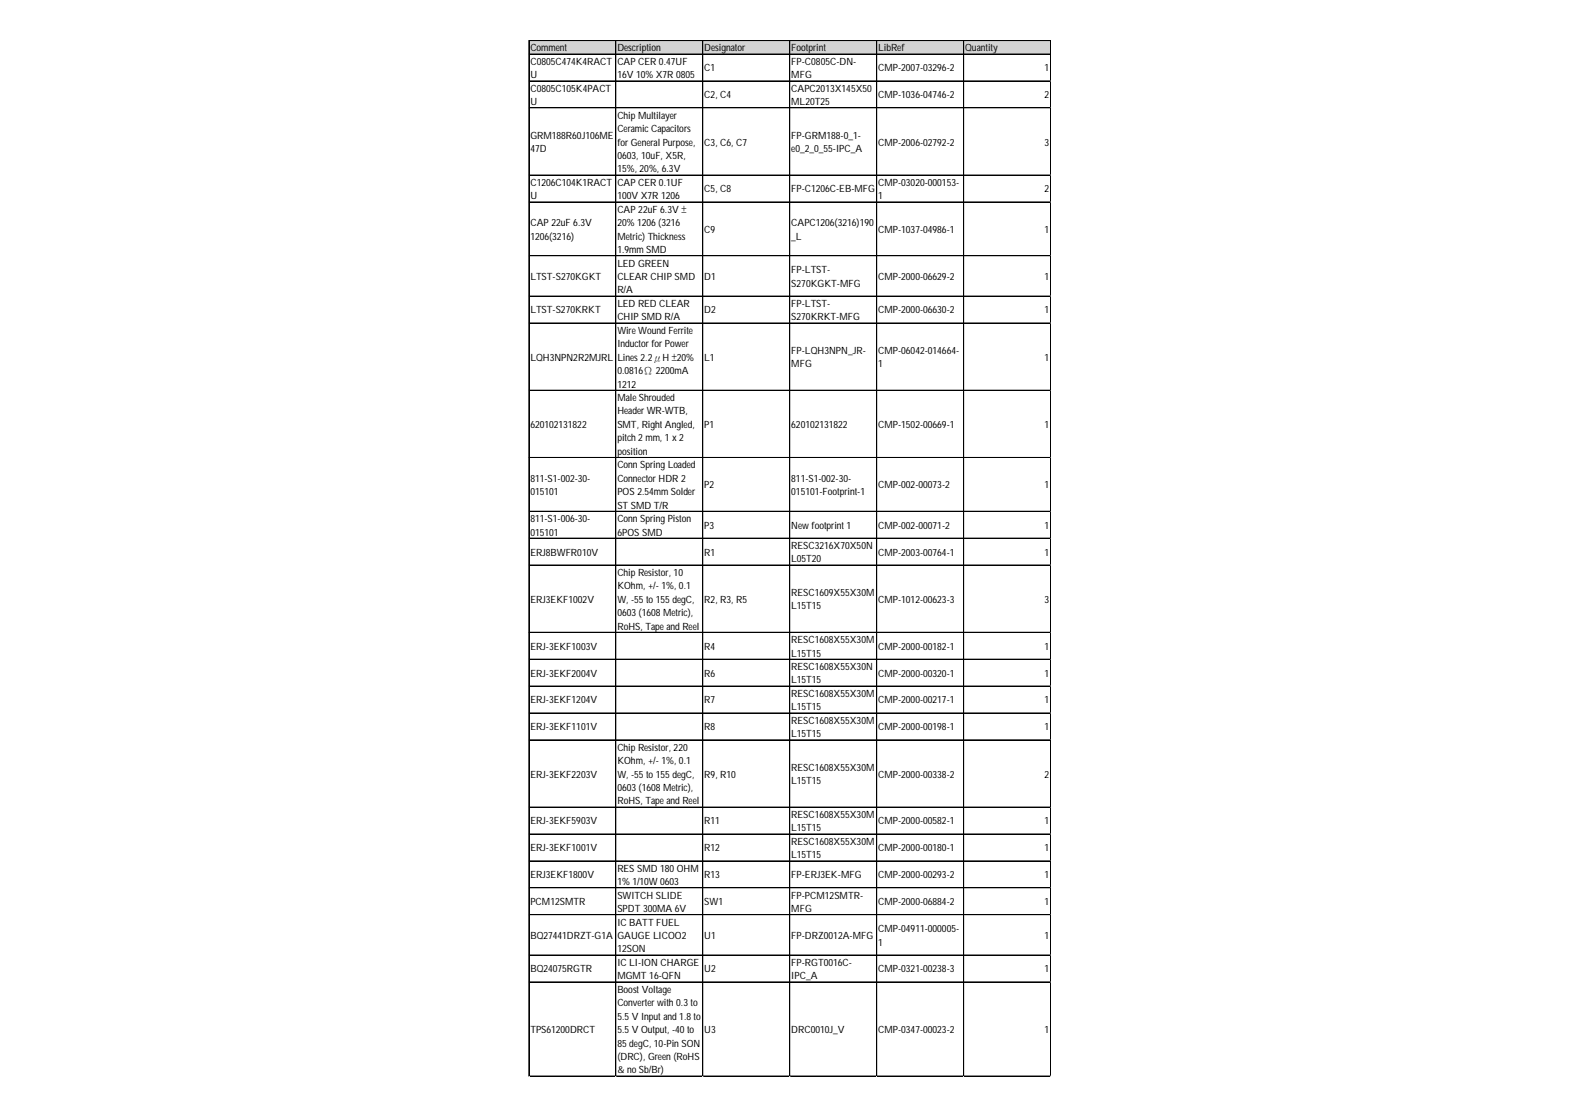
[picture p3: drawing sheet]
<svg xmlns="http://www.w3.org/2000/svg" width="297mm" height="210mm" viewBox="0 0 297 210" stroke-linecap="round" stroke-linejoin="round" font-family="sans-serif">
<defs><g id="words">
<g font-size="1.9">
<text x="99.7" y="9.7">Comment</text>
<text x="116" y="9.7">Description</text>
<text x="132.3" y="9.7">Designator</text>
<text x="148.7" y="9.7">Footprint</text>
<text x="165" y="9.7">LibRef</text>
<text x="181.3" y="9.7">Quantity</text>
<text x="99.7" y="12.2">C0805C474K4RACT</text>
<text x="99.7" y="14.7">U</text>
<text x="99.7" y="17.2">C0805C105K4PACT</text>
<text x="116" y="12.2">CAP CER 0.47UF</text>
<text x="116" y="14.7">16V 10% X7R 0805</text>
<text x="132.3" y="13.4">C1</text>
<text x="148.7" y="12.2">FP-C0805C-DN-</text>
<text x="148.7" y="14.7">MFG</text>
<text x="148.7" y="17.2">CAPC2013X145X50</text>
<text x="165" y="13.4">CMP-2007-03296-2</text>
<text x="196.3" y="13.4">1</text>
<text x="99.7" y="19.7">U</text>
<text x="116" y="22.3">Chip Multilayer</text>
<text x="132.3" y="18.5">C2, C4</text>
<text x="148.7" y="19.7">ML20T25</text>
<text x="165" y="18.5">CMP-1036-04746-2</text>
<text x="196.3" y="18.5">2</text>
<text x="99.7" y="26">GRM188R60J106ME</text>
<text x="99.7" y="28.6">47D</text>
<text x="116" y="24.8">CeramicCapacitors</text>
<text x="116" y="27.3">forGeneral Purpose,</text>
<text x="116" y="29.8">0603, 10uF, X5R,</text>
<text x="132.3" y="27.3">C3, C6, C7</text>
<text x="148.7" y="26">FP-GRM188-0_1-</text>
<text x="148.7" y="28.6">e0_2_0_55-IPC_A</text>
<text x="165" y="27.3">CMP-2006-02792-2</text>
<text x="196.3" y="27.3">3</text>
<text x="99.7" y="34.9">C1206C104K1RACT</text>
<text x="116" y="32.4">15%, 20%, 6.3V</text>
<text x="116" y="34.9">CAP CER 0.1UF</text>
<text x="165" y="34.9">CMP-03020-000153-</text>
<text x="99.7" y="37.4">U</text>
<text x="116" y="37.4">100V X7R 1206</text>
<text x="116" y="39.9">CAP 22uF 6.3V ±</text>
<text x="132.3" y="36.1">C5, C8</text>
<text x="148.7" y="36.1">FP-C1206C-EB-MFG</text>
<text x="165" y="37.4">1</text>
<text x="196.3" y="36.1">2</text>
<text x="99.7" y="42.5">CAP 22uF 6.3V</text>
<text x="99.7" y="45">1206(3216)</text>
<text x="116" y="42.5">20% 1206(3216</text>
<text x="116" y="45">Metric) Thickness</text>
<text x="116" y="47.5">1.9mmSMD</text>
<text x="132.3" y="43.7">C9</text>
<text x="148.7" y="42.5">CAPC1206(3216)190</text>
<text x="148.7" y="45">_L</text>
<text x="165" y="43.7">CMP-1037-04986-1</text>
<text x="196.3" y="43.7">1</text>
<text x="99.7" y="52.6">LTST-S270KGKT</text>
<text x="116" y="50">LED GREEN</text>
<text x="116" y="52.6">CLEAR CHIP SMD</text>
<text x="132.3" y="52.6">D1</text>
<text x="148.7" y="51.3">FP-LTST-</text>
<text x="148.7" y="53.8">S270KGKT-MFG</text>
<text x="165" y="52.6">CMP-2000-06629-2</text>
<text x="196.3" y="52.6">1</text>
<text x="99.7" y="58.9">LTST-S270KRKT</text>
<text x="116" y="55.1">R/A</text>
<text x="116" y="57.6">LED RED CLEAR</text>
<text x="132.3" y="58.9">D2</text>
<text x="148.7" y="57.6">FP-LTST-</text>
<text x="165" y="58.9">CMP-2000-06630-2</text>
<text x="196.3" y="58.9">1</text>
<text x="116" y="60.1">CHIP SMD R/A</text>
<text x="116" y="62.7">WireWound Ferrite</text>
<text x="116" y="65.2">InductorforPower</text>
<text x="148.7" y="60.1">S270KRKT-MFG</text>
<text x="99.7" y="67.7">LQH3NPN2R2MJRL</text>
<text x="116" y="67.7">Lines2.2μH ±20%</text>
<text x="116" y="70.2">0.0816Ω 2200mA</text>
<text x="132.3" y="67.7">L1</text>
<text x="148.7" y="66.4">FP-LQH3NPN_JR-</text>
<text x="148.7" y="69">MFG</text>
<text x="165" y="66.4">CMP-06042-014664-</text>
<text x="165" y="69">1</text>
<text x="196.3" y="67.7">1</text>
<text x="116" y="72.8">1212</text>
<text x="116" y="75.3">MaleShrouded</text>
<text x="116" y="77.8">HeaderWR-WTB,</text>
<text x="99.7" y="80.3">620102131822</text>
<text x="116" y="80.3">SMT, RightAngled,</text>
<text x="116" y="82.9">pitch 2mm, 1 x 2</text>
<text x="132.3" y="80.3">P1</text>
<text x="148.7" y="80.3">620102131822</text>
<text x="165" y="80.3">CMP-1502-00669-1</text>
<text x="196.3" y="80.3">1</text>
<text x="116" y="85.4">position</text>
<text x="116" y="87.9">Conn Spring Loaded</text>
<text x="99.7" y="90.4">811-S1-002-30-</text>
<text x="99.7" y="93">015101</text>
<text x="116" y="90.4">ConnectorHDR 2</text>
<text x="116" y="93">POS 2.54mmSolder</text>
<text x="116" y="95.5">ST SMD T/R</text>
<text x="132.3" y="91.7">P2</text>
<text x="148.7" y="90.4">811-S1-002-30-</text>
<text x="148.7" y="93">015101-Footprint-1</text>
<text x="165" y="91.7">CMP-002-00073-2</text>
<text x="196.3" y="91.7">1</text>
<text x="99.7" y="98">811-S1-006-30-</text>
<text x="99.7" y="100.5">015101</text>
<text x="116" y="98">Conn Spring Piston</text>
<text x="116" y="100.5">6POS SMD</text>
<text x="132.3" y="99.3">P3</text>
<text x="148.7" y="99.3">Newfootprint1</text>
<text x="165" y="99.3">CMP-002-00071-2</text>
<text x="196.3" y="99.3">1</text>
<text x="99.7" y="104.3">ERJ8BWFR010V</text>
<text x="132.3" y="104.3">R1</text>
<text x="148.7" y="103.1">RESC3216X70X50N</text>
<text x="148.7" y="105.6">L05T20</text>
<text x="165" y="104.3">CMP-2003-00764-1</text>
<text x="196.3" y="104.3">1</text>
<text x="99.7" y="113.2">ERJ3EKF1002V</text>
<text x="116" y="108.1">Chip Resistor, 10</text>
<text x="116" y="110.6">KOhm, +/- 1%, 0.1</text>
<text x="116" y="113.2">W, -55to155degC,</text>
<text x="132.3" y="113.2">R2, R3, R5</text>
<text x="148.7" y="111.9">RESC1609X55X30M</text>
<text x="165" y="113.2">CMP-1012-00623-3</text>
<text x="196.3" y="113.2">3</text>
<text x="116" y="115.7">0603(1608Metric),</text>
<text x="116" y="118.2">RoHS, Tapeand Reel</text>
<text x="148.7" y="114.4">L15T15</text>
<text x="99.7" y="122">ERJ-3EKF1003V</text>
<text x="132.3" y="122">R4</text>
<text x="148.7" y="120.7">RESC1608X55X30M</text>
<text x="148.7" y="123.3">L15T15</text>
<text x="148.7" y="125.8">RESC1608X55X30N</text>
<text x="165" y="122">CMP-2000-00182-1</text>
<text x="196.3" y="122">1</text>
<text x="99.7" y="127">ERJ-3EKF2004V</text>
<text x="132.3" y="127">R6</text>
<text x="148.7" y="128.3">L15T15</text>
<text x="148.7" y="130.8">RESC1608X55X30M</text>
<text x="165" y="127">CMP-2000-00320-1</text>
<text x="196.3" y="127">1</text>
<text x="99.7" y="132.1">ERJ-3EKF1204V</text>
<text x="99.7" y="137.1">ERJ-3EKF1101V</text>
<text x="132.3" y="132.1">R7</text>
<text x="132.3" y="137.1">R8</text>
<text x="148.7" y="133.4">L15T15</text>
<text x="148.7" y="135.9">RESC1608X55X30M</text>
<text x="165" y="132.1">CMP-2000-00217-1</text>
<text x="165" y="137.1">CMP-2000-00198-1</text>
<text x="196.3" y="132.1">1</text>
<text x="196.3" y="137.1">1</text>
<text x="116" y="140.9">Chip Resistor, 220</text>
<text x="116" y="143.5">KOhm, +/- 1%, 0.1</text>
<text x="148.7" y="138.4">L15T15</text>
<text x="99.7" y="146">ERJ-3EKF2203V</text>
<text x="116" y="146">W, -55to155degC,</text>
<text x="116" y="148.5">0603(1608Metric),</text>
<text x="132.3" y="146">R9, R10</text>
<text x="148.7" y="144.7">RESC1608X55X30M</text>
<text x="148.7" y="147.2">L15T15</text>
<text x="165" y="146">CMP-2000-00338-2</text>
<text x="196.3" y="146">2</text>
<text x="99.7" y="154.8">ERJ-3EKF5903V</text>
<text x="116" y="151">RoHS, Tapeand Reel</text>
<text x="132.3" y="154.8">R11</text>
<text x="148.7" y="153.6">RESC1608X55X30M</text>
<text x="165" y="154.8">CMP-2000-00582-1</text>
<text x="196.3" y="154.8">1</text>
<text x="99.7" y="159.8">ERJ-3EKF1001V</text>
<text x="132.3" y="159.8">R12</text>
<text x="148.7" y="156.1">L15T15</text>
<text x="148.7" y="158.6">RESC1608X55X30M</text>
<text x="148.7" y="161.1">L15T15</text>
<text x="165" y="159.8">CMP-2000-00180-1</text>
<text x="196.3" y="159.8">1</text>
<text x="99.7" y="164.9">ERJ3EKF1800V</text>
<text x="116" y="163.7">RES SMD 180OHM</text>
<text x="116" y="166.2">1% 1/10W 0603</text>
<text x="132.3" y="164.9">R13</text>
<text x="148.7" y="164.9">FP-ERJ3EK-MFG</text>
<text x="165" y="164.9">CMP-2000-00293-2</text>
<text x="196.3" y="164.9">1</text>
<text x="99.7" y="169.9">PCM12SMTR</text>
<text x="116" y="168.7">SWITCH SLIDE</text>
<text x="116" y="171.2">SPDT 300MA 6V</text>
<text x="116" y="173.8">IC BATT FUEL</text>
<text x="132.3" y="169.9">SW1</text>
<text x="148.7" y="168.7">FP-PCM12SMTR-</text>
<text x="148.7" y="171.2">MFG</text>
<text x="165" y="169.9">CMP-2000-06884-2</text>
<text x="196.3" y="169.9">1</text>
<text x="99.7" y="176.3">BQ27441DRZT-G1A</text>
<text x="116" y="176.3">GAUGE LICOO2</text>
<text x="116" y="178.8">12SON</text>
<text x="132.3" y="176.3">U1</text>
<text x="148.7" y="176.3">FP-DRZ0012A-MFG</text>
<text x="165" y="175">CMP-04911-000005-</text>
<text x="165" y="177.5">1</text>
<text x="196.3" y="176.3">1</text>
<text x="99.7" y="182.6">BQ24075RGTR</text>
<text x="116" y="181.3">IC LI-ION CHARGE</text>
<text x="116" y="183.9">MGMT 16-QFN</text>
<text x="132.3" y="182.6">U2</text>
<text x="148.7" y="181.3">FP-RGT0016C-</text>
<text x="148.7" y="183.9">IPC_A</text>
<text x="165" y="182.6">CMP-0321-00238-3</text>
<text x="196.3" y="182.6">1</text>
<text x="116" y="186.4">BoostVoltage</text>
<text x="116" y="188.9">Converterwith 0.3to</text>
<text x="116" y="191.4">5.5V Inputand 1.8to</text>
<text x="99.7" y="194">TPS61200DRCT</text>
<text x="116" y="194">5.5V Output, -40to</text>
<text x="116" y="196.5">85degC, 10-Pin SON</text>
<text x="132.3" y="194">U3</text>
<text x="148.7" y="194">DRC0010J_V</text>
<text x="165" y="194">CMP-0347-00023-2</text>
<text x="196.3" y="194">1</text>
<text x="116" y="199">(DRC), Green (RoHS</text>
<text x="116" y="201.5">&amp; noSb/Br)</text>
</g>
</g></defs>
<path d="M99.4 7.6h98.1v2.6h-98.1z" fill="#d3d3d3"/>
<g fill="none" stroke="#000" stroke-width=".19">
<path d="M99.4 7.6v194.5M99.4 7.6h98M99.4 10.1h98M99.4 10.2h98M99.4 15.2h98M115.7 7.7v194.4M132 7.7v194.4M132.1 7.7v194.4M148.4 7.7v194.4M164.7 7.7v194.4M181.1 7.7l-.1 194.4M197.4 7.7v194.4"/>
<path d="M99.4 20.2h98M99.4 20.3h98M99.4 32.9h98M99.4 37.9h98M99.4 48h98M99.4 55.6h98M99.4 60.6h98M99.4 60.7h98M99.4 73.3h98M99.4 85.9h98M99.4 96h98M99.4 101h98"/>
<path d="M99.4 101.1h98M99.4 106.1h98M99.4 118.7h98M99.4 123.8h98M99.4 128.8h98M99.4 133.9h98M99.4 138.9h98M99.4 151.5h98M99.4 151.6h98M99.4 156.6h98M99.4 161.6h98M99.4 161.7h98"/>
<path d="M99.4 166.7h98M99.4 171.7h98M99.4 171.8h98M99.4 179.3h98M99.4 184.4h98M99.4 202h98M99.4 202.1h98"/>
</g>
<path d="M99.4 202.1h.1" fill="none" stroke="#d4d4d4" stroke-width=".19"/>
<path d="M115.7 202.1h.1" fill="none" stroke="#d4d4d4" stroke-width=".19"/>
<path d="M132 202.1h.1" fill="none" stroke="#d4d4d4" stroke-width=".19"/>
<path d="M148.4 202.1h.1" fill="none" stroke="#d4d4d4" stroke-width=".19"/>
<path d="M164.7 202.1h.1" fill="none" stroke="#d4d4d4" stroke-width=".19"/>
<path d="M181 202.1h.1" fill="none" stroke="#d4d4d4" stroke-width=".19"/>
<path d="M197.4 202.1h.1" fill="none" stroke="#d4d4d4" stroke-width=".19"/>
<path d="M197.4 15.2h.1" fill="none" stroke="#d4d4d4" stroke-width=".19"/>
<path d="M197.4 20.2h.1" fill="none" stroke="#d4d4d4" stroke-width=".19"/>
<path d="M197.4 32.9h.1" fill="none" stroke="#d4d4d4" stroke-width=".19"/>
<path d="M197.4 37.9h.1" fill="none" stroke="#d4d4d4" stroke-width=".19"/>
<path d="M197.4 48h.1" fill="none" stroke="#d4d4d4" stroke-width=".19"/>
<path d="M197.4 55.6h.1" fill="none" stroke="#d4d4d4" stroke-width=".19"/>
<path d="M197.4 60.6h.1" fill="none" stroke="#d4d4d4" stroke-width=".19"/>
<path d="M197.4 73.3h.1" fill="none" stroke="#d4d4d4" stroke-width=".19"/>
<path d="M197.4 85.9h.1" fill="none" stroke="#d4d4d4" stroke-width=".19"/>
<path d="M197.4 96h.1" fill="none" stroke="#d4d4d4" stroke-width=".19"/>
<path d="M197.4 101h.1" fill="none" stroke="#d4d4d4" stroke-width=".19"/>
<path d="M197.4 106.1h.1" fill="none" stroke="#d4d4d4" stroke-width=".19"/>
<path d="M197.4 118.7h.1" fill="none" stroke="#d4d4d4" stroke-width=".19"/>
<path d="M197.4 123.8h.1" fill="none" stroke="#d4d4d4" stroke-width=".19"/>
<path d="M197.4 128.8h.1" fill="none" stroke="#d4d4d4" stroke-width=".19"/>
<path d="M197.4 133.9h.1" fill="none" stroke="#d4d4d4" stroke-width=".19"/>
<path d="M197.4 138.9h.1" fill="none" stroke="#d4d4d4" stroke-width=".19"/>
<path d="M197.4 151.5h.1" fill="none" stroke="#d4d4d4" stroke-width=".19"/>
<path d="M197.4 156.6h.1" fill="none" stroke="#d4d4d4" stroke-width=".19"/>
<path d="M197.4 161.6h.1" fill="none" stroke="#d4d4d4" stroke-width=".19"/>
<path d="M197.4 166.7h.1" fill="none" stroke="#d4d4d4" stroke-width=".19"/>
<path d="M197.4 171.7h.1" fill="none" stroke="#d4d4d4" stroke-width=".19"/>
<path d="M197.4 179.3h.1" fill="none" stroke="#d4d4d4" stroke-width=".19"/>
<path d="M197.4 184.4h.1" fill="none" stroke="#d4d4d4" stroke-width=".19"/>
<path d="M197.4 202h.1" fill="none" stroke="#d4d4d4" stroke-width=".19"/>
<use href="#words"/>
</svg>
